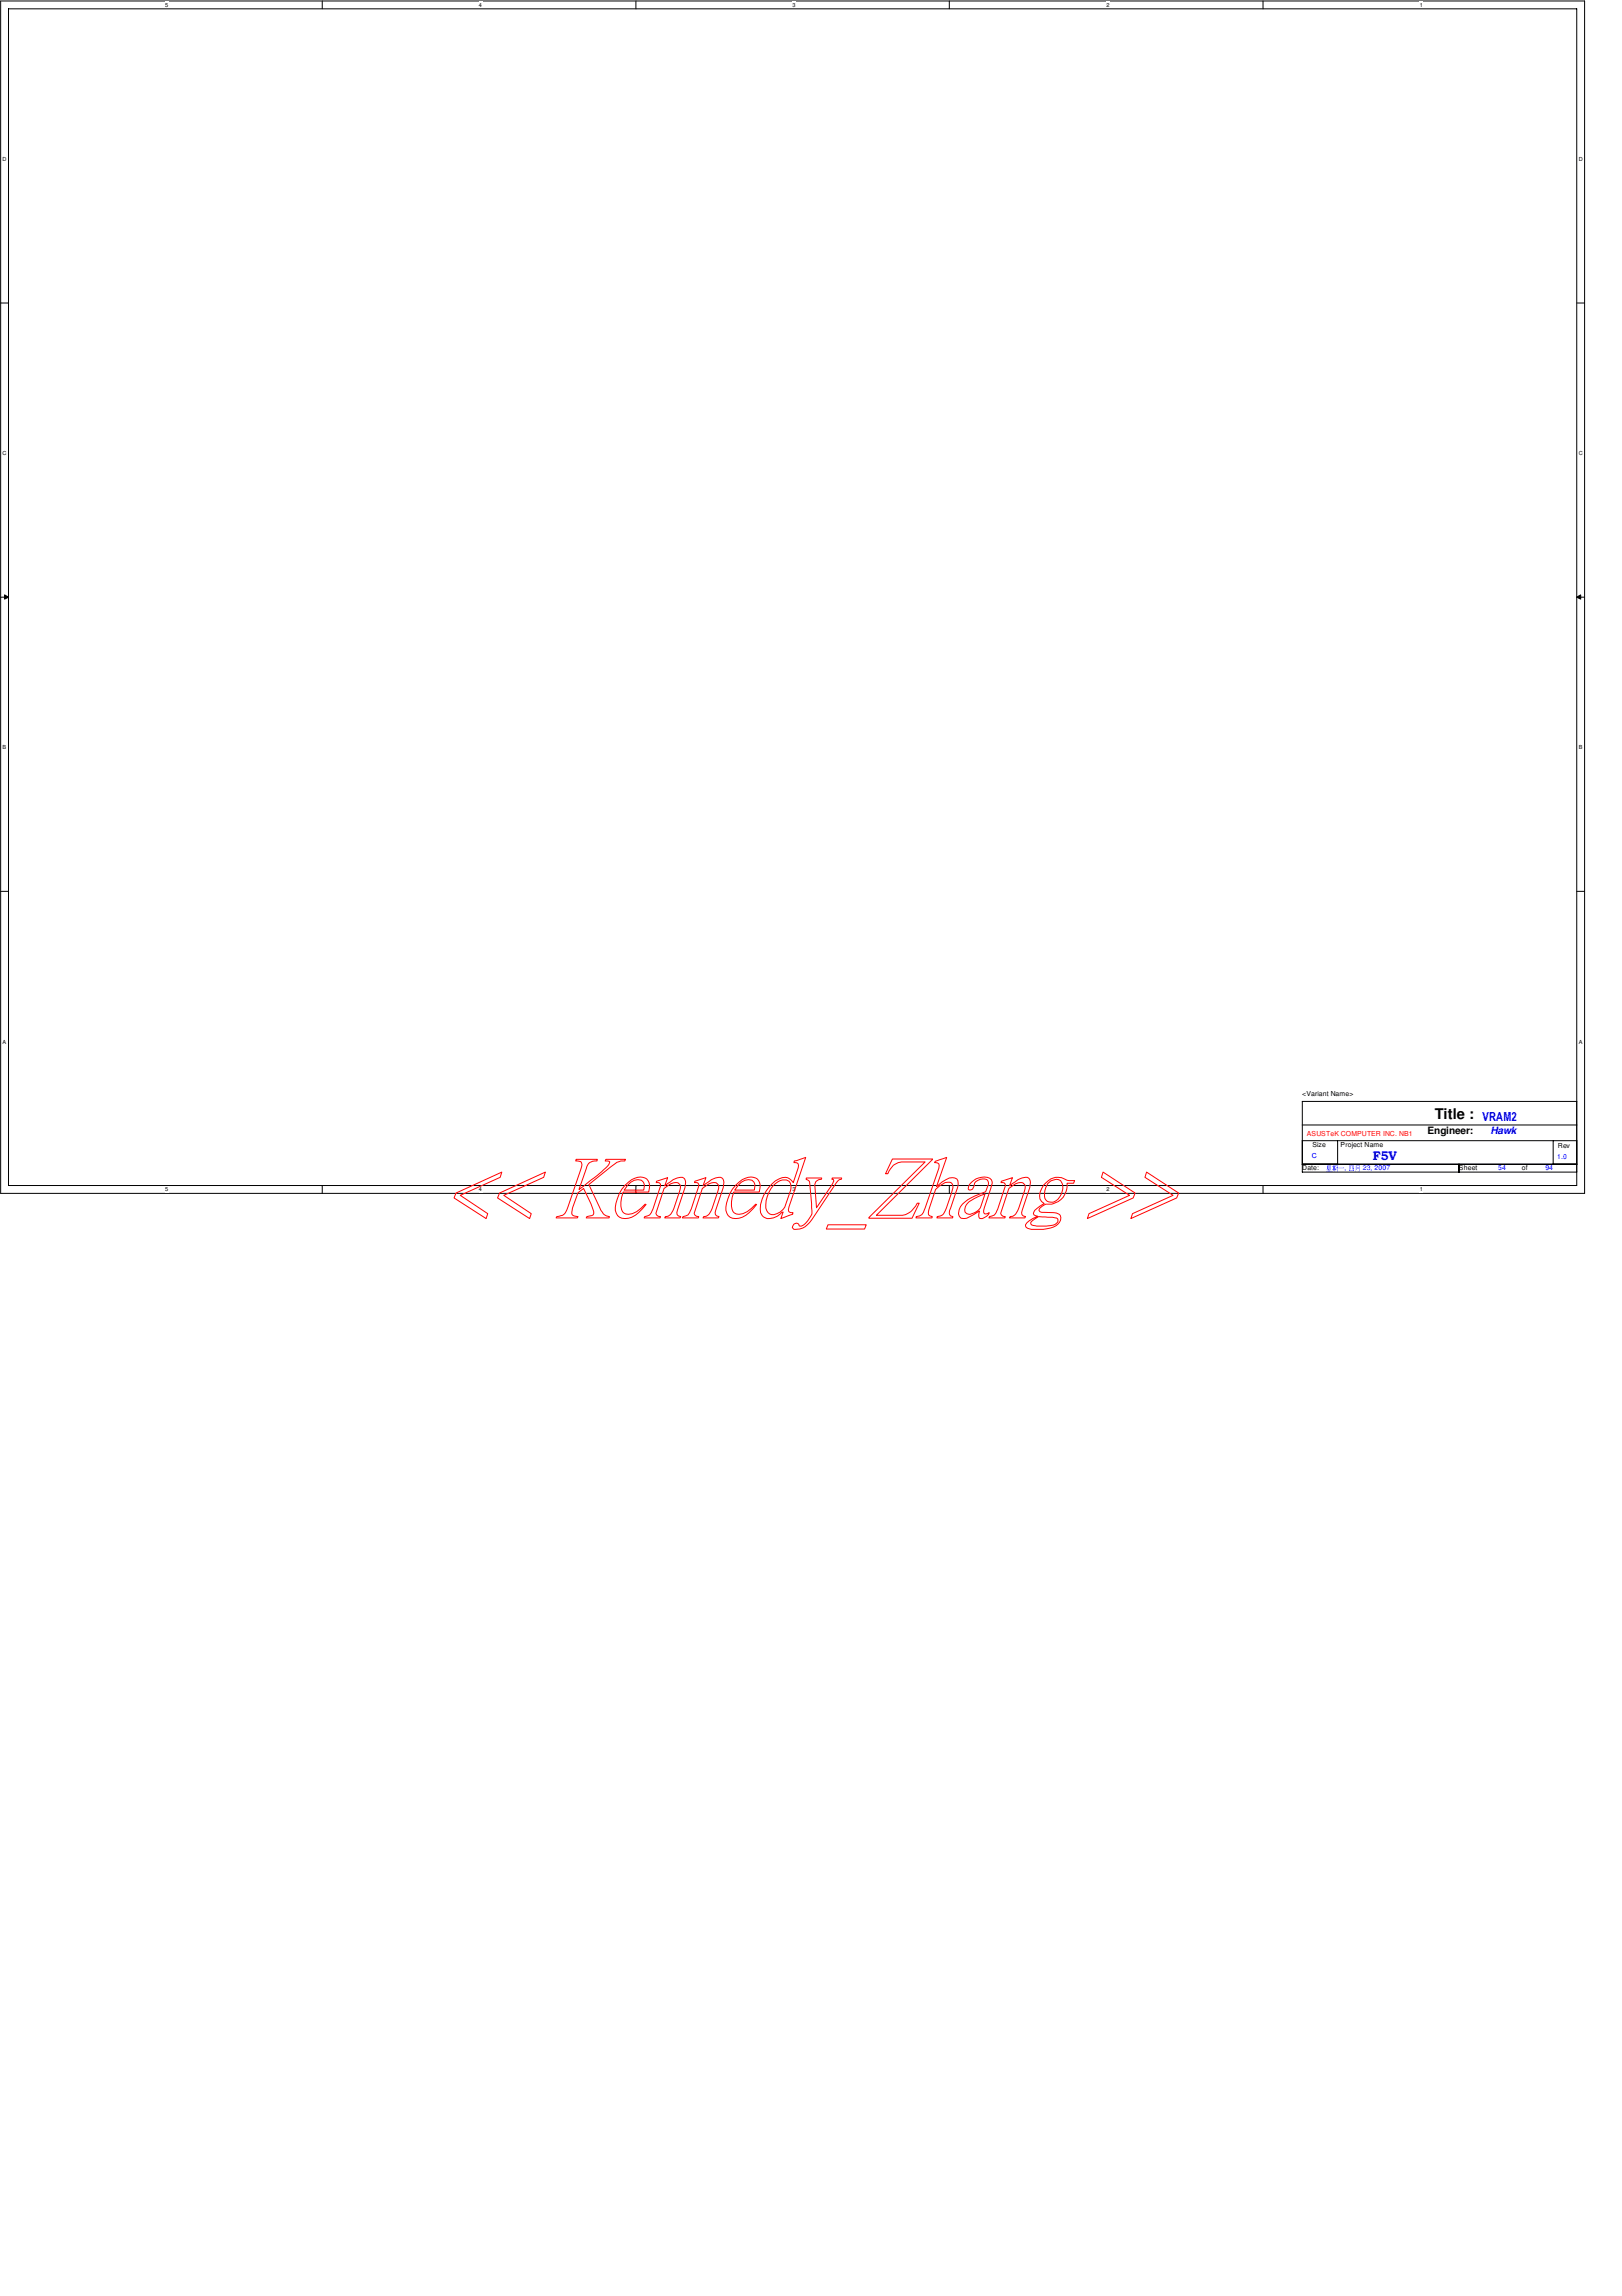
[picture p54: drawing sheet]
<svg xmlns="http://www.w3.org/2000/svg" width="210mm" height="297mm" viewBox="0 0 210 297" stroke-linecap="round" stroke-linejoin="round" font-family="sans-serif">
<defs><g id="words">
<text font-size="1.9" x="185.7" y="144.8">Title :</text>
<g font-size="1.6" fill="#00f">
<text x="191.9" y="145">VRAM2</text>
<text x="177.7" y="150.1">F5V</text>
</g>
<text font-size="1.3" x="184.7" y="146.7">Engineer:</text>
<text font-size="1.3" fill="#00f" x="192.9" y="146.7">Hawk</text>
<g font-size=".9">
<text x="168.5" y="141.8">&lt;Variant Name&gt;</text>
<text x="169.8" y="148.4">Size</text>
<text x="173.5" y="148.4">Project Name</text>
<text x="201.6" y="148.5">Rev</text>
<text x="168.5" y="151.4">Date:</text>
<text x="188.8" y="151.4">Sheet</text>
<text x="196.9" y="151.4">of</text>
</g>
<text font-size=".9" fill="#f00" x="169.1" y="147">ASUSTeK COMPUTER INC. NB1</text>
<g font-size=".9" fill="#00f">
<text x="169.8" y="149.8">C</text>
<text x="201.5" y="149.9">1.0</text>
<text x="174" y="151.4">,</text>
<text x="176.4" y="151.4">23, 2007</text>
<text x="193.9" y="151.4">54</text>
<text x="200" y="151.4">94</text>
</g>
<g font-size=".7">
<text x="21.4" y=".9">5</text>
<text x="62" y=".9">4</text>
<text x="102.6" y=".9">3</text>
<text x="143.2" y=".9">2</text>
<text x="183.7" y=".9">1</text>
<text x=".3" y="20.8">D</text>
<text x="204.3" y="20.8">D</text>
<text x=".3" y="58.9">C</text>
<text x="204.3" y="58.9">C</text>
<text x=".3" y="96.9">B</text>
<text x="204.3" y="96.9">B</text>
<text x=".3" y="135">A</text>
<text x="204.3" y="135">A</text>
<text x="21.4" y="154.1">5</text>
<text x="62" y="154.1">4</text>
<text x="102.6" y="154.1">3</text>
<text x="143.2" y="154.1">2</text>
<text x="183.7" y="154.1">1</text>
</g>
</g></defs>
<path d="M.1 .1h205v154.3h-205zM1.1 1.1h202.9v152.3h-202.9z" fill="none" stroke="#000" stroke-width=".13"/>
<g fill="#fff">
<path d="M21.4 .2h.4v.9h-.4z"/>
<path d="M21.4 153.5h.4v.8h-.4z"/>
</g>
<path d="M41.7 .1v1M41.7 153.4v1" fill="none" stroke="#000" stroke-width=".13"/>
<g fill="#fff">
<path d="M62 .2h.4v.9h-.4z"/>
<path d="M62 153.5h.4v.8h-.4z"/>
</g>
<path d="M82.3 .1v1M82.3 153.4v1" fill="none" stroke="#000" stroke-width=".13"/>
<g fill="#fff">
<path d="M102.5 .2h.5v.9h-.5z"/>
<path d="M102.5 153.5h.5v.8h-.5z"/>
</g>
<path d="M122.9 .1v1M122.9 153.4v1" fill="none" stroke="#000" stroke-width=".13"/>
<g fill="#fff">
<path d="M143.1 .2h.5v.9h-.5z"/>
<path d="M143.1 153.5h.5v.8h-.5z"/>
</g>
<path d="M163.4 .1v1M163.4 153.4v1" fill="none" stroke="#000" stroke-width=".13"/>
<g fill="#fff">
<path d="M183.7 .2h.4v.9h-.4z"/>
<path d="M183.7 153.5h.4v.8h-.4z"/>
<path d="M.3 20.2h.5v.8h-.5z"/>
<path d="M204.3 20.2h.5v.8h-.5z"/>
<path d="M.3 58.2h.5v.9h-.5z"/>
<path d="M204.3 58.2h.5v.9h-.5z"/>
</g>
<path d="M.1 39.2h1M204 39.2h1.1" fill="none" stroke="#000" stroke-width=".13"/>
<g fill="#fff">
<path d="M.3 96.3h.5v.8h-.5z"/>
<path d="M204.3 96.3h.5v.8h-.5z"/>
</g>
<path d="M.1 77.3h1M.6 77l.5 .3-.5 .2zM204 77.3l.6-.3v.5zM204 77.3h1.1" fill="none" stroke="#000" stroke-width=".13"/>
<path d="M.6 77l.5 .3-.5 .2zM204 77.3l.6-.3v.5z" fill="#000"/>
<g fill="#fff">
<path d="M.3 134.3h.5v.9h-.5z"/>
<path d="M204.3 134.3h.5v.9h-.5z"/>
</g>
<path d="M.1 115.3h1M204 115.3h1.1" fill="none" stroke="#000" stroke-width=".13"/>
<g fill="#00f">
<path d="M173.2 151.1l.7-.1v.1z"/>
<path d="M171.7 150.8h.5zM171.7 150.9l.5 .1zM171.7 151l.5 .1zM171.7 150.7v.4zM172.2 150.7v.4l.1-.3zM171.8 151.1l-.2 .3 .3-.2zM171.7 151.2l.6 .1-.1-.1zM171.7 151.3l.5 .1v-.1zM172 151.1v.4v-.4zM171.6 151.5l.7 .1v-.1z"/>
<path d="M172.5 151h.2zM172.5 151.2h.2zM172.9 150.8h.2zM172.9 151h.2zM172.9 151.2l.2 .1zM172.4 150.9h.4v-.1zM172.5 150.7l.1 .6v-.5zM172.7 150.7l.1 .6v-.5zM172.4 151.3h.4zM172.5 151.4l-.1 .2 .2-.2zM172.6 151.4l.2 .1zM172.8 150.7v.7l-.1 .2 .2-.3v-.5zM173.1 150.7v.8h-.2l.1 .1 .1-.1 .1-.7z"/>
<path d="M174.6 150.8h.6zM174.6 151.4l.6 .1zM174.6 150.8v.7zM175.2 150.8v.7zM174.8 150.8v.3l-.2 .2 .2-.2zM175 150.8v.5h.1v-.3v.2h-.1z"/>
<path d="M175.5 150.7l.4 .1zM175.5 151h.4zM175.5 151.2h.4zM175.5 150.7v.7l-.2 .2 .2-.3zM175.9 150.7v.8h-.2l.2 .1v-.1z"/>
</g>
<path d="M168.5 142.5h35.5v9.1h-35.5zM168.5 150.6h35.5M168.5 147.6h4.6v3M168.5 145.5h35.5M173.2 147.6h30.8M188.8 150.6v1M201 147.6v3" fill="none" stroke="#000" stroke-width=".13"/>
<g fill="none" stroke="#f00" stroke-width=".13">
<path d="M59 154.3l5.9-2.7-.2 .7-5.1 2.3 3.5 2.4-.2 .6-4.1-2.6zM64.6 154.3l6-2.7-.2 .7-5.2 2.3 3.5 2.4-.2 .6-4.1-2.6zM74.5 150h2.8v.2a1.16 1.16 0 0 0-1.4 1l-1 2.7 2-1.5a8.9 8.9 0 0 0 2-1.9v-.2l-.1-.1h-.5l.1-.2h2.5v.2a2.34 2.34 0 0 0-1.9 .8l-2.8 2.2 1.7 3.6a1.03 1.03 0 0 0 1 .6l-.1 .2h-2.9v-.2l.9-.2v-.2a5.2 5.2 0 0 0-.6-1.9l-.7-1.3-.7 .5-.8 2.3a.49 .49 0 0 0 0 .5 .49 .49 0 0 0 .5 .3h.3l-.1 .2h-2.7l.1-.2a1.37 1.37 0 0 0 1.4-1.2l1.7-5a.78 .78 0 0 0-.1-.9l-.6-.1zM80.9 153.3a2.45 2.45 0 0 1 2.6-.9 1.16 1.16 0 0 1 .5 1.4l-.1 .4h-3.3a3.3 3.3 0 0 0 0 2.6 1.06 1.06 0 0 0 1.2 .2l.6-.2 1.1-1h.1a4.5 4.5 0 0 1-2.3 1.8 1.27 1.27 0 0 1-1.7-1.4 5.6 5.6 0 0 1 1.3-2.9zM81.6 153a1.05 1.05 0 0 1 1.8 .2l-.1 .8h-2.5zM85 152.8l1.4-.4-.4 1 .7-.5a1.82 1.82 0 0 1 1.8-.5 .82 .82 0 0 1 .2 .8l-.1 .4-1 3.3v.2l.2 .2 .3 .1-.1 .2h-2l.1-.2a1.27 1.27 0 0 0 1.1-1.1l.8-2.4a.65 .65 0 0 0-.1-.8 .65 .65 0 0 0-.8-.1l-.3 .2-.9 .6-1 3.2 .3 .4h.3l-.1 .2h-2v-.2a.89 .89 0 0 0 1-.7l1.1-3.2v-.3l-.2-.2h-.4zM89.9 152.8l1.5-.4-.4 1 .7-.5a1.82 1.82 0 0 1 1.7-.5 .82 .82 0 0 1 .2 .8v.4l-1.1 3.3 .1 .2 .2 .2 .2 .1v.2h-2l.1-.2a1.27 1.27 0 0 0 1.1-1.1l.8-2.4a.65 .65 0 0 0-.2-.8 .65 .65 0 0 0-.7-.1l-.4 .2-.8 .6-1.1 3.2 .3 .4h.3v.2h-2.1l.1-.2a.89 .89 0 0 0 .9-.7l1.1-3.2v-.3l-.1-.2h-.4zM95.2 153.3a2.45 2.45 0 0 1 2.6-.9 1.16 1.16 0 0 1 .5 1.4v.4h-3.3a3.3 3.3 0 0 0-.1 2.6 1.06 1.06 0 0 0 1.2 .2l.6-.2 1.1-1h.1a4.5 4.5 0 0 1-2.3 1.8 1.27 1.27 0 0 1-1.7-1.4 5.6 5.6 0 0 1 1.3-2.9zM95.9 153a1.05 1.05 0 0 1 1.8 .2l-.1 .8h-2.5zM100.1 153.4a1.65 1.65 0 0 1 2-.6 1.2 1.2 0 0 1 .2 1.2l-.7 2.2a1.77 1.77 0 0 1-2 .9 1.2 1.2 0 0 1-.5-1.2 4.1 4.1 0 0 1 1-2.5zM102.8 150.2l1.5-.5-2.3 6.8a.42 .42 0 0 0 .6 .4v.2l-1.6 .5 .3-.8h-.1a1.71 1.71 0 0 1-2.6 .5 2.33 2.33 0 0 1 0-2.2 4.6 4.6 0 0 1 2.6-2.7 1.23 1.23 0 0 1 1.5 .6l.6-2.2-.1-.3-.5-.1zM104.4 152.4h1.9v.2a.73 .73 0 0 0-.8 .8l.2 2.9 2.1-3.2a.36 .36 0 0 0 0-.5h-.1v-.2h1.2v.2h-.3l-.4 .4-3.4 5.2a2.18 2.18 0 0 1-2.1 .8l-.1-.1a.44 .44 0 0 1 .2-.6 .44 .44 0 0 1 .6 .3 1.22 1.22 0 0 0 1.3-.9 1.48 1.48 0 0 0 .3-1.4l-.2-3.3-.2-.3-.3-.1z"/>
<path d="M107.1 158.5h5l-.2 .5h-5zM115.5 149.9h5.2l-7.3 7.3h3.4a2.57 2.57 0 0 0 1.9-1.5h.3l-1 1.9h-5.6l7.3-7.3h-3a2.04 2.04 0 0 0-1.8 1.5h-.3zM121 150.2l1.5-.5-1.3 3.8 .2-.1a3.3 3.3 0 0 1 1.9-1 .76 .76 0 0 1 .7 1.1l-1.1 3.1a.55 .55 0 0 0 .4 .8v.2h-2.1l.1-.2a1.24 1.24 0 0 0 1.2-1.1l.6-2a1.27 1.27 0 0 0 .1-1.2 .87 .87 0 0 0-1.2 .1l-.9 .7-.9 2.7a.53 .53 0 0 0 .4 .8v.2h-2.1l.1-.2a1.25 1.25 0 0 0 1.1-1.1l1.8-5.2v-.3a.45 .45 0 0 0-.6-.4zM125.2 155.7l.9-.6 1.4-.6-.5 1.5a1.66 1.66 0 0 1-1.9 1 .88 .88 0 0 1 .1-1.3zM125.6 153.1a2.24 2.24 0 0 1 2.5-.7 .7 .7 0 0 1 .2 1l-1 3.2 .1 .4h.4l.2-.1a1.2 1.2 0 0 1-1.3 .7v-.2v-.7a5.4 5.4 0 0 1-1.9 .9 .76 .76 0 0 1-.7-1.1 4 4 0 0 1 2.7-2l.8-.3a1.85 1.85 0 0 0 .3-1.3 .71 .71 0 0 0-1-.3 .89 .89 0 0 0-.9 .9 .44 .44 0 0 1-.2 .4 .44 .44 0 0 1-.5-.1v-.3zM129.6 152.8l1.4-.4-.4 1 .8-.5a1.82 1.82 0 0 1 1.7-.5 .82 .82 0 0 1 .2 .8v.4l-1.1 3.3v.2l.2 .2 .3 .1-.1 .2h-2l.1-.2a1.27 1.27 0 0 0 1.1-1.1l.8-2.4a.65 .65 0 0 0-.1-.8 .65 .65 0 0 0-.8-.1l-.3 .2-.8 .6-1.1 3.2 .3 .4h.3l-.1 .2h-2l.1-.2a.89 .89 0 0 0 .9-.7l1.1-3.2v-.3l-.1-.2h-.5zM133.5 158l.9-.6 1.8 .1 .5 .1 .2 .1a.8 .8 0 0 1-.8 .8l-.3 .1a5.1 5.1 0 0 1-2.1-.1l-.3-.2zM135 153.3a2.17 2.17 0 0 1 3.1-.6h1l-.2 .4h-.8a2.42 2.42 0 0 1-2.8 2.7l-.2 .1a.93 .93 0 0 0-.6 .7l.3 .2a4.9 4.9 0 0 1 2.1 .2l.2 .1a.98 .98 0 0 1-.4 1.5l-.4 .1a6.7 6.7 0 0 1-2.8 .3 .72 .72 0 0 1-.8-.5 2.91 2.91 0 0 1 1.6-1.1l-.5-.2-.1-.2a1.33 1.33 0 0 1 .9-1l.5-.3a1.13 1.13 0 0 1-.5-1.5zM135.6 153.1a1.41 1.41 0 0 1 1.6-.4 1.96 1.96 0 0 1-.9 2.8 .89 .89 0 0 1-1.1-1.1l.1-.8zM142.7 151.6l4.2 2.7-.3 .7-5.9 2.6 .2-.6 5.3-2.4-3.7-2.3zM148.4 151.6l4.1 2.7-.2 .7-6 2.6 .3-.6 5.2-2.4-3.6-2.3z"/>
</g>
<use href="#words"/>
</svg>
